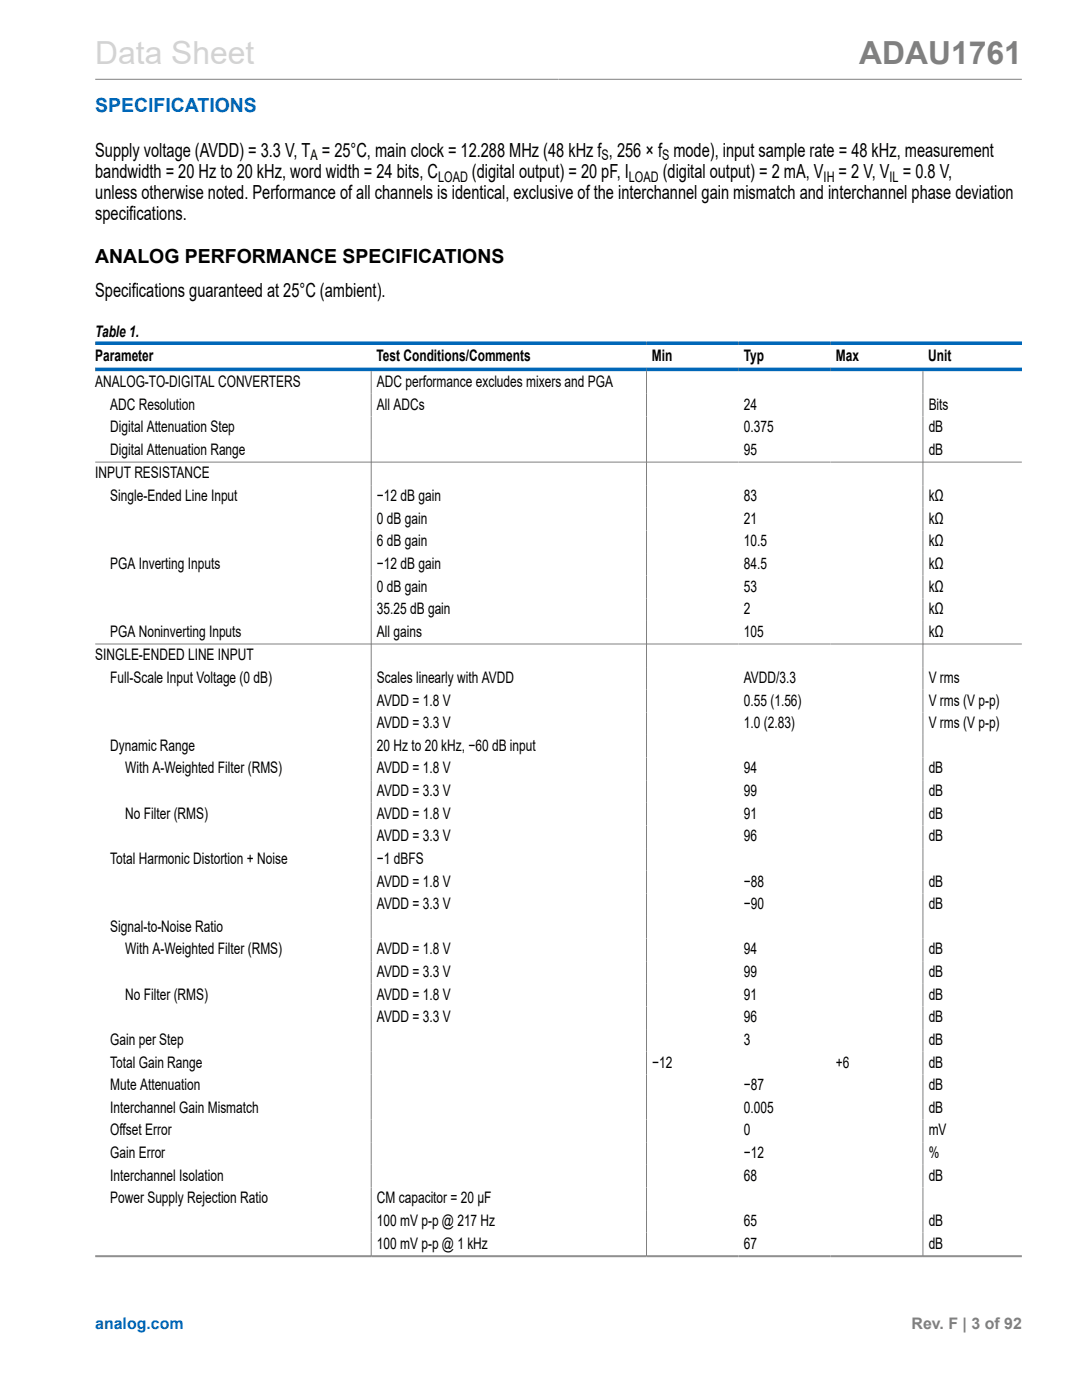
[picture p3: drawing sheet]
<svg xmlns="http://www.w3.org/2000/svg" width="216mm" height="279mm" viewBox="0 0 216 279" stroke-linecap="round" stroke-linejoin="round" font-family="sans-serif">
<defs><g id="words">
<text font-size="6.3" fill="#d3d3d3" x="19" y="12.7">Data Sheet</text>
<text font-size="6.3" fill="#808080" x="171.4" y="12.7">ADAU1761</text>
<text font-size="3.9" fill="#0067b8" x="19" y="22.3">SPECIFICATIONS</text>
<g font-size="3.9">
<text x="19" y="35.5">bandwidth = 20 Hz to 20 kHz, word width = 24 bits, C</text>
<text x="19" y="31.2">Supply voltage (AVDD) = 3.3 V, T = 25°C, main clock = 12.288 MHz (48 kHz f , 256 × f mode), input sample rate = 48 kHz, measurement</text>
<text x="94.2" y="35.5">(digital output) = 20 pF, I</text>
<text x="132.2" y="35.5">(digital output) = 2 mA, V</text>
<text x="167.3" y="35.5">= 2 V, V = 0.8 V,</text>
<text x="19" y="39.7">unless otherwise noted. Performance of all channels is identical, exclusive of the interchannel gain mismatch and interchannel phase deviation</text>
<text x="19" y="43.9">specifications.</text>
<text x="19" y="52.5">ANALOG PERFORMANCE SPECIFICATIONS</text>
<text x="19" y="59.2">Specifications guaranteed at 25°C (ambient).</text>
</g>
<g font-size="3.2">
<text x="19" y="67.2">Table 1.</text>
<text x="19" y="72">Parameter</text>
<text x="19" y="77.2">ANALOG-TO-DIGITAL CONVERTERS</text>
<text x="75.1" y="72">Test Conditions/Comments</text>
<text x="75.2" y="77.2">ADC performance excludes mixers and PGA</text>
<text x="130.1" y="72">Min</text>
<text x="148.4" y="72">Typ</text>
<text x="166.8" y="72">Max</text>
<text x="185.2" y="72">Unit</text>
<text x="22" y="81.8">ADC Resolution</text>
<text x="75.2" y="81.8">All ADCs</text>
<text x="148.4" y="81.8">24</text>
<text x="185.3" y="81.8">Bits</text>
<text x="22" y="86.3">Digital Attenuation Step</text>
<text x="148.4" y="86.3">0.375</text>
<text x="185.3" y="86.3">dB</text>
<text x="19" y="95.5">INPUT RESISTANCE</text>
<text x="22" y="90.8">Digital Attenuation Range</text>
<text x="148.4" y="90.8">95</text>
<text x="185.3" y="90.8">dB</text>
<text x="22" y="100">Single-Ended Line Input</text>
<text x="75.2" y="100">−12 dB gain</text>
<text x="148.4" y="100">83</text>
<text x="185.3" y="100">kΩ</text>
<text x="75.2" y="104.5">0 dB gain</text>
<text x="148.4" y="104.5">21</text>
<text x="185.3" y="104.5">kΩ</text>
<text x="22" y="113.5">PGA Inverting Inputs</text>
<text x="75.2" y="109">6 dB gain</text>
<text x="75.2" y="113.5">−12 dB gain</text>
<text x="148.4" y="109">10.5</text>
<text x="148.4" y="113.5">84.5</text>
<text x="185.3" y="109">kΩ</text>
<text x="185.3" y="113.5">kΩ</text>
<text x="75.2" y="118.1">0 dB gain</text>
<text x="148.4" y="118.1">53</text>
<text x="185.3" y="118.1">kΩ</text>
<text x="75.2" y="122.6">35.25 dB gain</text>
<text x="148.4" y="122.6">2</text>
<text x="185.3" y="122.6">kΩ</text>
<text x="19" y="131.8">SINGLE-ENDED LINE INPUT</text>
<text x="22" y="127.1">PGA Noninverting Inputs</text>
<text x="75.2" y="127.1">All gains</text>
<text x="148.4" y="127.1">105</text>
<text x="185.3" y="127.1">kΩ</text>
<text x="22" y="136.3">Full-Scale Input Voltage (0 dB)</text>
<text x="75.2" y="136.3">Scales linearly with AVDD</text>
<text x="148.4" y="136.3">AVDD/3.3</text>
<text x="185.3" y="136.3">V rms</text>
<text x="75.2" y="140.8">AVDD = 1.8 V</text>
<text x="148.4" y="140.8">0.55 (1.56)</text>
<text x="185.3" y="140.8">V rms (V p-p)</text>
<text x="22" y="149.8">Dynamic Range</text>
<text x="75.2" y="145.3">AVDD = 3.3 V</text>
<text x="75.2" y="149.8">20 Hz to 20 kHz, −60 dB input</text>
<text x="148.4" y="145.3">1.0 (2.83)</text>
<text x="185.3" y="145.3">V rms (V p-p)</text>
<text x="25" y="154.4">With A-Weighted Filter (RMS)</text>
<text x="75.2" y="154.4">AVDD = 1.8 V</text>
<text x="148.4" y="154.4">94</text>
<text x="185.3" y="154.4">dB</text>
<text x="75.2" y="158.9">AVDD = 3.3 V</text>
<text x="148.4" y="158.9">99</text>
<text x="185.3" y="158.9">dB</text>
<text x="25" y="163.4">No Filter (RMS)</text>
<text x="75.2" y="163.4">AVDD = 1.8 V</text>
<text x="75.2" y="167.9">AVDD = 3.3 V</text>
<text x="148.4" y="163.4">91</text>
<text x="148.4" y="167.9">96</text>
<text x="185.3" y="163.4">dB</text>
<text x="185.3" y="167.9">dB</text>
<text x="22" y="172.4">Total Harmonic Distortion + Noise</text>
<text x="75.2" y="172.4">−1 dBFS</text>
<text x="75.2" y="176.9">AVDD = 1.8 V</text>
<text x="148.4" y="176.9">−88</text>
<text x="185.3" y="176.9">dB</text>
<text x="22" y="186">Signal-to-Noise Ratio</text>
<text x="75.2" y="181.5">AVDD = 3.3 V</text>
<text x="148.4" y="181.5">−90</text>
<text x="185.3" y="181.5">dB</text>
<text x="25" y="190.5">With A-Weighted Filter (RMS)</text>
<text x="75.2" y="190.5">AVDD = 1.8 V</text>
<text x="148.4" y="190.5">94</text>
<text x="185.3" y="190.5">dB</text>
<text x="75.2" y="195">AVDD = 3.3 V</text>
<text x="148.4" y="195">99</text>
<text x="185.3" y="195">dB</text>
<text x="25" y="199.5">No Filter (RMS)</text>
<text x="75.2" y="199.5">AVDD = 1.8 V</text>
<text x="148.4" y="199.5">91</text>
<text x="185.3" y="199.5">dB</text>
<text x="22" y="208.5">Gain per Step</text>
<text x="75.2" y="204">AVDD = 3.3 V</text>
<text x="148.4" y="204">96</text>
<text x="148.4" y="208.5">3</text>
<text x="185.3" y="204">dB</text>
<text x="185.3" y="208.5">dB</text>
<text x="22" y="213.1">Total Gain Range</text>
<text x="130.1" y="213.1">−12</text>
<text x="166.8" y="213.1">+6</text>
<text x="185.3" y="213.1">dB</text>
<text x="22" y="217.6">Mute Attenuation</text>
<text x="148.4" y="217.6">−87</text>
<text x="185.3" y="217.6">dB</text>
<text x="22" y="222.1">Interchannel Gain Mismatch</text>
<text x="22" y="226.6">Offset Error</text>
<text x="148.4" y="222.1">0.005</text>
<text x="148.4" y="226.6">0</text>
<text x="185.3" y="222.1">dB</text>
<text x="185.3" y="226.6">mV</text>
<text x="22" y="231.1">Gain Error</text>
<text x="148.4" y="231.1">−12</text>
<text x="185.3" y="231.1">%</text>
<text x="22" y="235.6">Interchannel Isolation</text>
<text x="148.4" y="235.6">68</text>
<text x="185.3" y="235.6">dB</text>
<text x="22" y="240.2">Power Supply Rejection Ratio</text>
<text x="75.2" y="240.2">CM capacitor = 20 μF</text>
<text x="75.2" y="244.7">100 mV p-p @ 217 Hz</text>
<text x="148.4" y="244.7">65</text>
<text x="185.3" y="244.7">dB</text>
<text x="75.2" y="249.2">100 mV p-p @ 1 kHz</text>
<text x="148.4" y="249.2">67</text>
<text x="185.3" y="249.2">dB</text>
</g>
<text font-size="3.2" fill="#0067b8" x="19" y="265.3">analog.com</text>
<text font-size="3.2" fill="#808080" x="181.9" y="265.3">Rev. F | 3 of 92</text>
<g font-size="2.9">
<text x="61.9" y="32">A</text>
<text x="120.1" y="32">S</text>
<text x="132.1" y="32">S</text>
<text x="87.4" y="36.2">LOAD</text>
<text x="125.5" y="36.2">LOAD</text>
<text x="164.4" y="36.2">IH</text>
<text x="177.5" y="36.2">IL</text>
</g>
</g></defs>
<path d="M19 15.8h184.9M74.1 74.1v176.6M129 74.1v176.6M184.2 74.1v176.6M19 92.2h184.9M19 128.5h184.9M19 250.6h184.9M19 250.8h184.9" fill="none" stroke="#808080" stroke-width=".2"/>
<path d="M19 68.5h184.9M19 73.7h184.9" fill="none" stroke="#0067b8" stroke-width=".71"/>
<use href="#words"/>
</svg>
